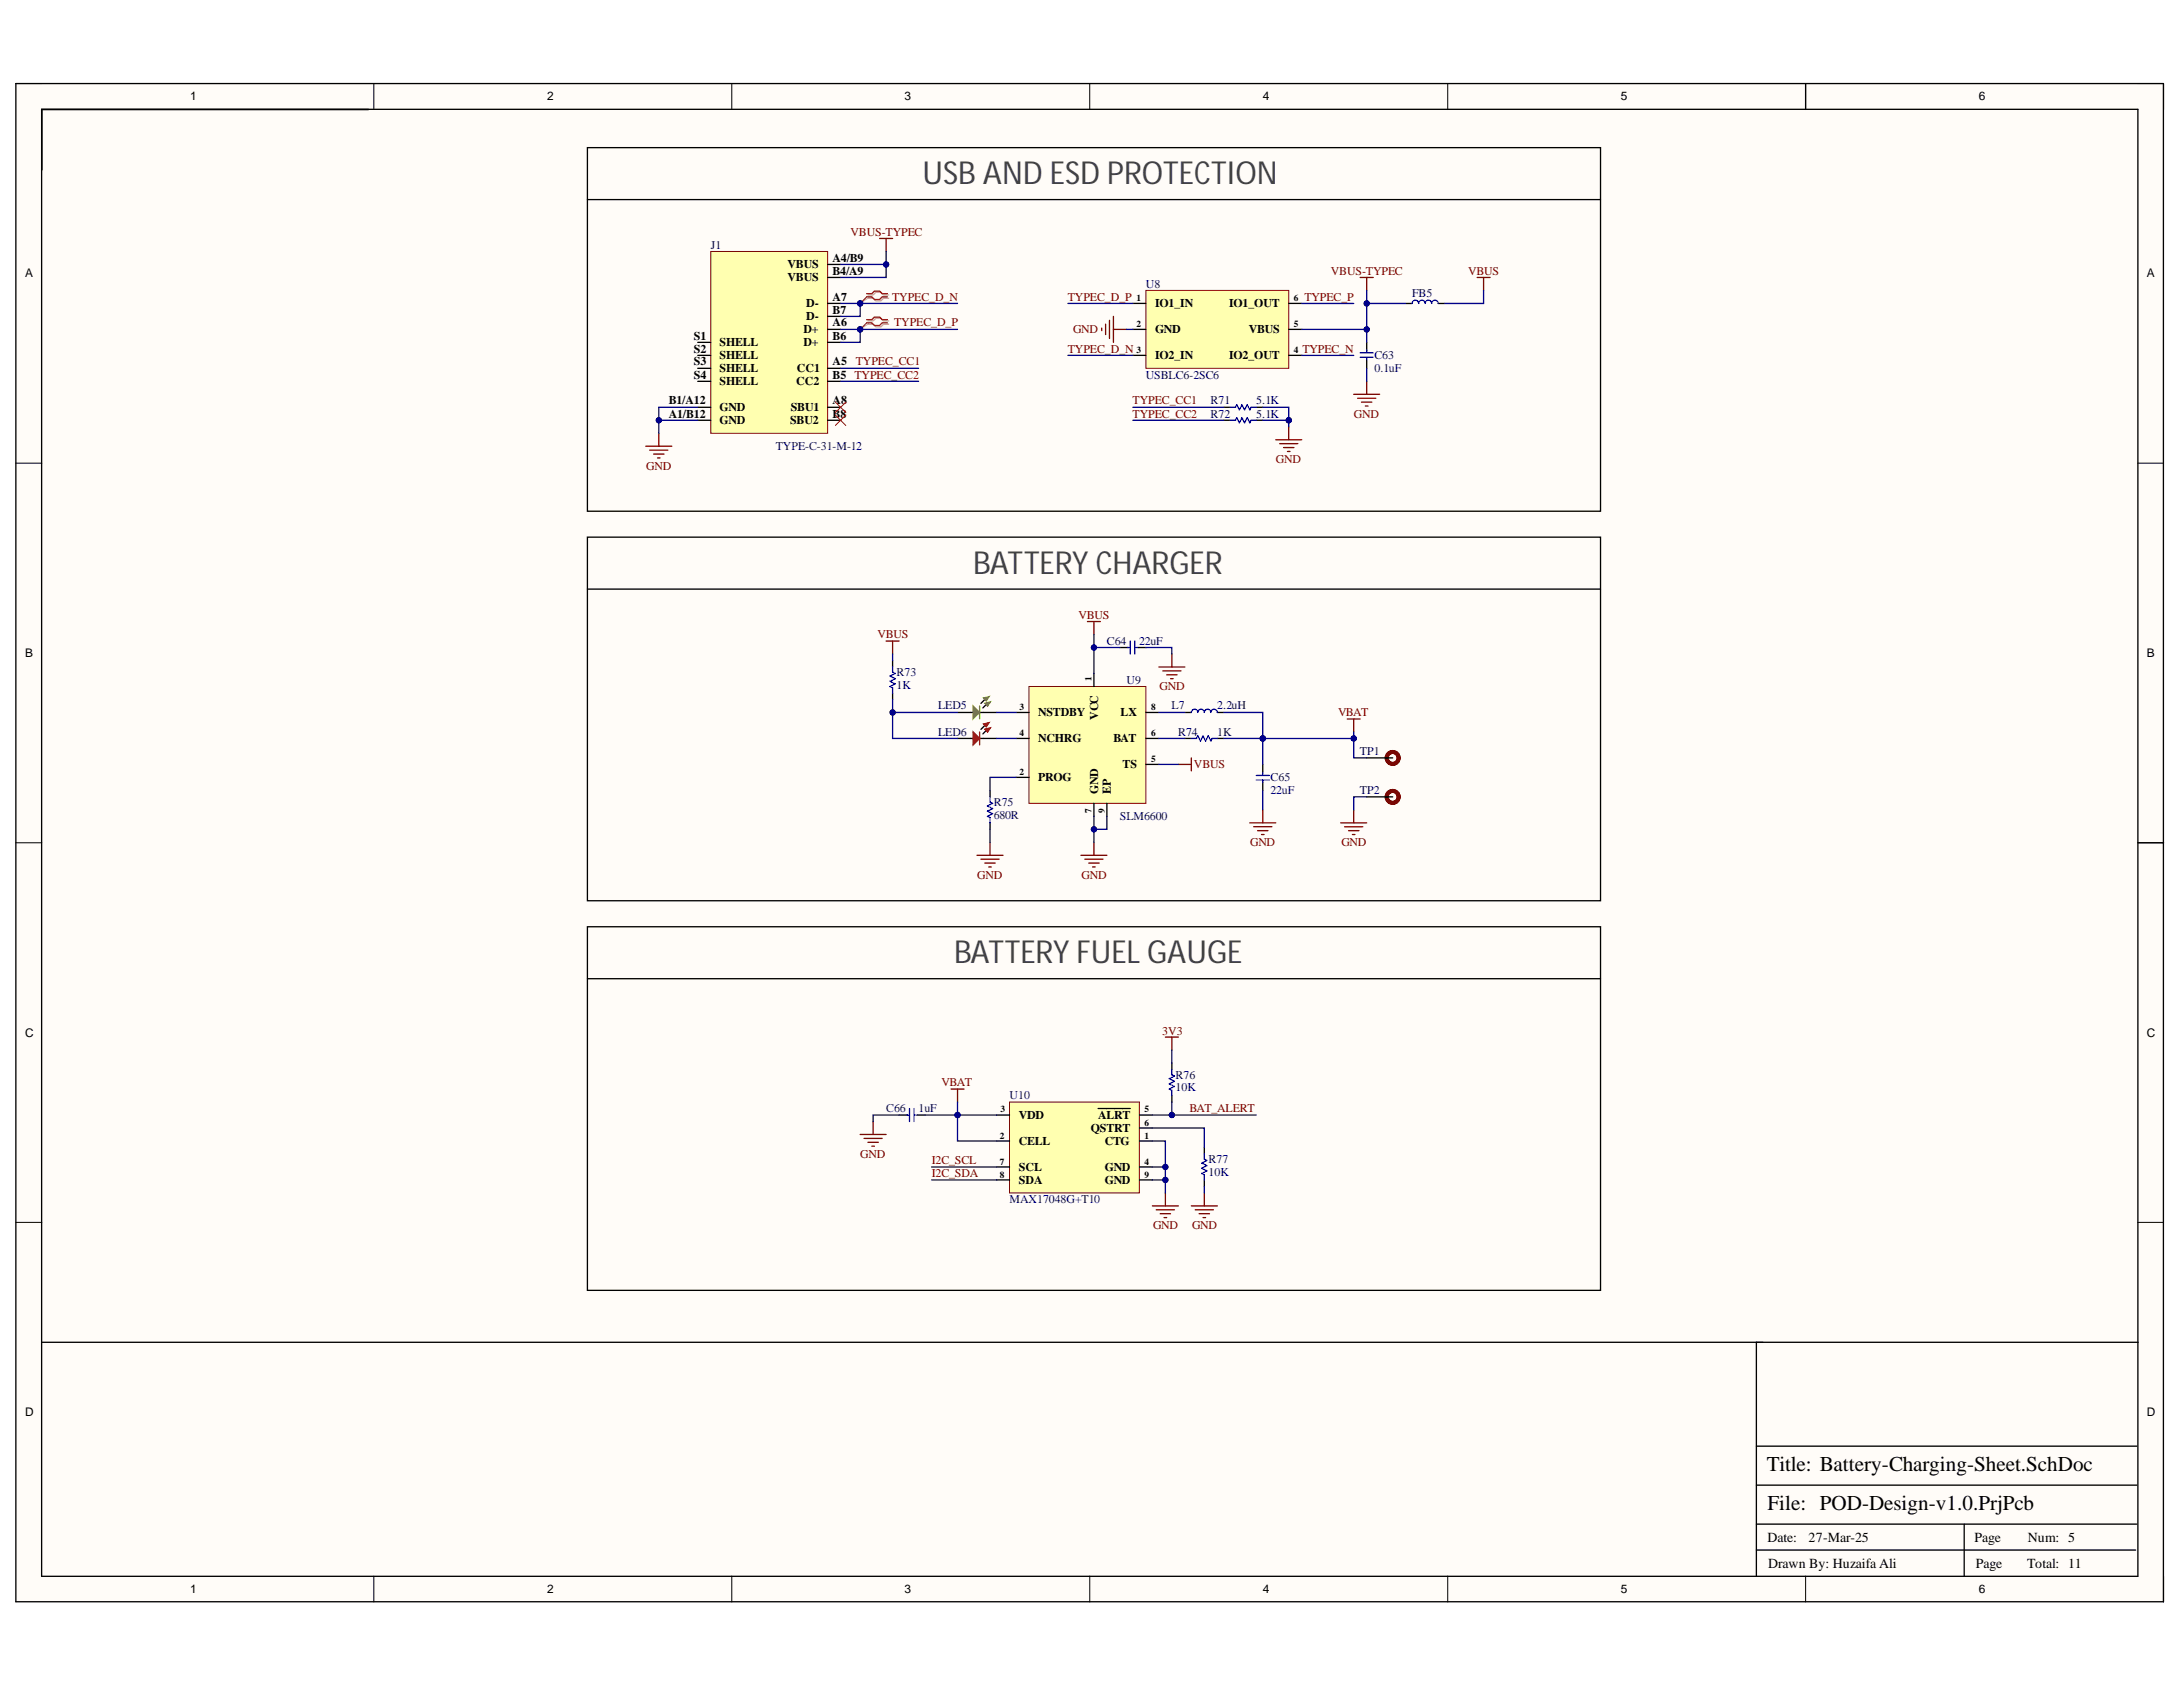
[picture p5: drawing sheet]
<svg xmlns="http://www.w3.org/2000/svg" width="279mm" height="216mm" viewBox="0 0 279 216" stroke-linecap="round" stroke-linejoin="round" font-family="sans-serif">
<defs><g id="words">
<g font-size="4.1" fill="#434343">
<text x="118.1" y="23.6">USB AND ESD PROTECTION</text>
<text x="124.6" y="73.5">BATTERY CHARGER</text>
<text x="122.1" y="123.3">BATTERY FUEL GAUGE</text>
</g>
<g font-size="2.7">
<text x="226.1" y="188.3">Title: Battery-Charging-Sheet.SchDoc</text>
<text x="226.2" y="193.3">File: POD-Design-v1.0.PrjPcb</text>
</g>
<g font-size="1.8">
<text x="226.2" y="197.3">Date:</text>
<text x="231.5" y="197.3">27-Mar-25</text>
<text x="252.7" y="197.3">Page</text>
<text x="259.5" y="197.3">Num: 5</text>
<text x="226.3" y="200.6">Drawn By: Huzaifa Ali</text>
<text x="252.9" y="200.6">Page</text>
<text x="259.5" y="200.6">Total: 11</text>
</g>
<g font-size="1.5">
<text x="24.4" y="12.8">1</text>
<text x="70" y="12.8">2</text>
<text x="115.8" y="12.8">3</text>
<text x="161.6" y="12.8">4</text>
<text x="207.5" y="12.8">5</text>
<text x="253.3" y="12.8">6</text>
<text x="3.2" y="35.5">A</text>
<text x="100.8" y="34.3">VBUS</text>
<text x="106.6" y="33.5">A4/B9</text>
<text x="106.6" y="35.2">B4/A9</text>
<text x="274.8" y="35.5">A</text>
<text x="100.8" y="36">VBUS</text>
<text x="103.2" y="39.3">D-</text>
<text x="103.2" y="41">D-</text>
<text x="106.6" y="41.8">A6</text>
<text x="106.6" y="38.5">A7</text>
<text x="106.6" y="40.2">B7</text>
<text x="147.8" y="39.3">IO1_IN</text>
<text x="157.3" y="39.3">IO1_OUT</text>
<text x="88.8" y="43.5">S1</text>
<text x="88.8" y="46.8">S3</text>
<text x="88.8" y="45.1">S2</text>
<text x="92.1" y="44.3">SHELL</text>
<text x="92.1" y="47.6">SHELL</text>
<text x="92.1" y="46">SHELL</text>
<text x="102" y="47.6">CC1</text>
<text x="102.8" y="42.6">D+</text>
<text x="102.8" y="44.3">D+</text>
<text x="106.6" y="46.8">A5</text>
<text x="106.6" y="43.5">B6</text>
<text x="147.8" y="42.6">GND</text>
<text x="147.8" y="46">IO2_IN</text>
<text x="157.3" y="46">IO2_OUT</text>
<text x="159.8" y="42.6">VBUS</text>
<text x="85.6" y="53.4">A1/B12</text>
<text x="85.6" y="51.7">B1/A12</text>
<text x="88.8" y="48.4">S4</text>
<text x="92.1" y="52.6">GND</text>
<text x="92.1" y="49.3">SHELL</text>
<text x="101.2" y="52.6">SBU1</text>
<text x="101.9" y="49.3">CC2</text>
<text x="106.6" y="51.7">A8</text>
<text x="106.6" y="48.4">B5 TYPEC_CC2</text>
<text x="106.6" y="53.4">B8</text>
<text x="92.1" y="54.3">GND</text>
<text x="101.1" y="54.3">SBU2</text>
<text x="3.2" y="84">B</text>
<text x="274.8" y="84">B</text>
<text x="132.9" y="91.6">NSTDBY</text>
<text x="132.9" y="94.9">NCHRG</text>
<text x="140.6" y="92.2" transform="rotate(-90 140.6 92.2)">VCC</text>
<text x="142.5" y="94.9">BAT</text>
<text x="143.4" y="91.6">LX</text>
<text x="132.9" y="99.9">PROG</text>
<text x="140.6" y="101.6" transform="rotate(-90 140.6 101.6)">GND</text>
<text x="142.2" y="101.6" transform="rotate(-90 142.2 101.6)">EP</text>
<text x="143.7" y="98.3">TS</text>
<text x="3.2" y="132.7">C</text>
<text x="274.8" y="132.7">C</text>
<text x="130.4" y="143.2">VDD</text>
<text x="140.6" y="143.2">ALRT</text>
<text x="130.4" y="146.5">CELL</text>
<text x="130.4" y="149.8">SCL</text>
<text x="139.6" y="144.8">QSTRT</text>
<text x="141.4" y="146.5">CTG</text>
<text x="141.4" y="149.8">GND</text>
<text x="130.4" y="151.5">SDA</text>
<text x="141.4" y="151.5">GND</text>
<text x="3.2" y="181.2">D</text>
<text x="274.8" y="181.2">D</text>
<text x="24.4" y="203.8">1</text>
<text x="70" y="203.8">2</text>
<text x="115.8" y="203.8">3</text>
<text x="161.6" y="203.8">4</text>
<text x="207.5" y="203.8">5</text>
<text x="253.3" y="203.8">6</text>
</g>
<g font-size="1.5" fill="#000080">
<text x="91" y="31.9">J1</text>
<text x="146.6" y="36.9">U8</text>
<text x="180.7" y="38">FB5</text>
<text x="175.9" y="46">C63</text>
<text x="175.9" y="47.6">0.1uF</text>
<text x="146.6" y="48.4">USBLC6-2SC6</text>
<text x="154.9" y="51.7">R71</text>
<text x="154.9" y="53.4">R72</text>
<text x="160.8" y="51.7">5.1K</text>
<text x="160.8" y="53.4">5.1K</text>
<text x="99.3" y="57.6">TYPE-C-31-M-12</text>
<text x="141.7" y="82.5">C64</text>
<text x="145.8" y="82.5">22uF</text>
<text x="114.8" y="86.5">R73</text>
<text x="114.8" y="88.2">1K</text>
<text x="144.2" y="87.5">U9</text>
<text x="120.1" y="90.8">LED5</text>
<text x="120.1" y="94.2">LED6</text>
<text x="149.9" y="90.8">L7</text>
<text x="150.8" y="94.2">R74</text>
<text x="155.8" y="90.8">2.2uH</text>
<text x="155.8" y="94.2">1K</text>
<text x="162.6" y="99.9">C65</text>
<text x="162.6" y="101.6">22uF</text>
<text x="174" y="96.6">TP1</text>
<text x="174" y="101.6">TP2</text>
<text x="127.2" y="103.1">R75</text>
<text x="127.2" y="104.8">680R</text>
<text x="143.3" y="104.9">SLM6600</text>
<text x="113.4" y="142.4">C66</text>
<text x="117.6" y="142.4">1uF</text>
<text x="129.2" y="140.7">U10</text>
<text x="150.5" y="138.1">R76</text>
<text x="150.5" y="139.7">10K</text>
<text x="154.7" y="148.8">R77</text>
<text x="129.2" y="154">MAX17048G+T10</text>
<text x="154.7" y="150.5">10K</text>
</g>
<g font-size="1.5" fill="#800000">
<text x="108.8" y="30.2">VBUS-TYPEC</text>
<text x="170.3" y="35.2">VBUS-TYPEC</text>
<text x="187.9" y="35.2">VBUS</text>
<text x="114.2" y="38.5">TYPEC_D_N</text>
<text x="114.4" y="41.8">TYPEC_D_P</text>
<text x="136.7" y="38.5">TYPEC_D_P</text>
<text x="166.9" y="38.5">TYPEC_P</text>
<text x="109.5" y="46.8">TYPEC_CC1</text>
<text x="136.7" y="45.1">TYPEC_D_N</text>
<text x="137.3" y="42.6">GND</text>
<text x="166.7" y="45.1">TYPEC_N</text>
<text x="145" y="51.7">TYPEC_CC1</text>
<text x="145" y="53.4">TYPEC_CC2</text>
<text x="173.3" y="53.4">GND</text>
<text x="163.3" y="59.3">GND</text>
<text x="82.7" y="60.1">GND</text>
<text x="112.3" y="81.7">VBUS</text>
<text x="138" y="79.2">VBUS</text>
<text x="148.4" y="88.3">GND</text>
<text x="171.3" y="91.6">VBAT</text>
<text x="152.8" y="98.3">VBUS</text>
<text x="125.1" y="112.4">GND</text>
<text x="138.4" y="112.4">GND</text>
<text x="160" y="108.3">GND</text>
<text x="171.7" y="108.3">GND</text>
<text x="148.8" y="132.4">3V3</text>
<text x="120.5" y="139">VBAT</text>
<text x="152.2" y="142.4">BAT_ALERT</text>
<text x="110.1" y="148.2">GND</text>
<text x="119.2" y="149">I2C_SCL</text>
<text x="119.2" y="150.7">I2C_SDA</text>
<text x="147.6" y="157.3">GND</text>
<text x="152.6" y="157.3">GND</text>
</g>
<g font-size="1.2">
<text x="145.5" y="38.6">1</text>
<text x="145.5" y="41.8">2</text>
<text x="165.6" y="41.8">5</text>
<text x="165.6" y="38.6">6</text>
<text x="145.5" y="45.2">3</text>
<text x="165.6" y="45.2">4</text>
<text x="139.7" y="87.2" transform="rotate(-90 139.7 87.2)">1</text>
<text x="130.5" y="90.9">3</text>
<text x="130.5" y="94.2">4</text>
<text x="147.3" y="94.2">6</text>
<text x="147.3" y="90.9">8</text>
<text x="130.5" y="99.2">2</text>
<text x="147.3" y="97.6">5</text>
<text x="139.7" y="104.1" transform="rotate(-90 139.7 104.1)">7</text>
<text x="141.4" y="104.1" transform="rotate(-90 141.4 104.1)">9</text>
<text x="128" y="142.4">3</text>
<text x="146.5" y="142.4">5</text>
<text x="128" y="145.8">2</text>
<text x="128" y="149.1">7</text>
<text x="146.5" y="145.8">1</text>
<text x="146.5" y="144.1">6</text>
<text x="146.5" y="149.1">4</text>
<text x="128" y="150.7">8</text>
<text x="146.5" y="150.7">9</text>
</g>
</g></defs>
<g fill="#fffcf8">
<path d="M2 10.7h274.9v194.3h-274.9z" fill-rule="evenodd"/>
<path d="M5.4 14h268.2v187.7h-268.2z" fill-rule="evenodd"/>
</g>
<g fill="none" stroke="#000" stroke-width=".13">
<path d="M2 10.7h3.4M47.8 10.7v3.3M93.7 10.7v3.3M139.5 10.7v3.3M185.3 10.7v3.3M231.1 10.7v3.3M273.6 10.7h3.3v3.3M2 59.3h3.4M273.6 59.3h3.3M2 107.9h3.4M273.6 107.9h3.3M2 156.4h3.4"/>
<path d="M273.6 156.4h3.3M47.8 201.7v3.3M93.7 201.7v3.3M139.5 201.7v3.3M185.3 201.7v3.3M231.1 201.7v3.3M276.9 201.7v3.3"/>
</g>
<path d="M2 10.7h274.9v194.3h-274.9zM5.3 14h268.3v187.7h-268.3zM5.3 14h41.9M231.1 10.7v3.3M273.6 107.9h3.3M273.7 171.8h-48.9v29.9M224.8 198.4h48.5M224.8 195.1h48.7M224.8 190.1h48.7M224.8 185.1h48.7M251.4 195.1v6.6" fill="none" stroke="#000" stroke-width=".17"/>
<path d="M131.7 87.9h15v14.9h-15z" fill-rule="evenodd" fill="#ffffb0"/>
<path d="M131.7 87.9h15v14.9h-15z" fill="none" stroke="#800000" stroke-width=".13"/>
<path d="M126.2 90.2l-.4 .4M130 99.5h1.7M130 91.2h1.7M130 94.5h1.7M140 86.2v1.7M146.7 91.2h1.6M146.7 94.5h1.6M146.7 97.8h1.6M140 102.8v1.7M141.7 102.8v1.7" fill="none" stroke="#000" stroke-width=".17"/>
<path d="M139.2 79.5h1.6M140 79.5v1.7M138.3 109.5h3.4M138.8 110h2.4M139.3 110.5h1.4M139.8 111h.4M140 107.8v1.7" fill="none" stroke="#800000" stroke-width=".17"/>
<path d="M126 90l.8-.2-.4 .6z" fill-rule="evenodd" fill="#0f0"/>
<path d="M126 90l.8-.2-.4 .6z" fill="none" stroke="#0f0" stroke-width=".13"/>
<path d="M126 89.5l-.5 .5" fill="none" stroke="#000" stroke-width=".17"/>
<path d="M125.9 89.3l.7-.2-.4 .6z" fill-rule="evenodd" fill="#0f0"/>
<path d="M125.9 89.3l.7-.2-.4 .6z" fill="none" stroke="#0f0" stroke-width=".13"/>
<path d="M122.6 91.2h2M125.4 91.2h2.1" fill="none" stroke="#000" stroke-width=".17"/>
<path d="M125.4 90.3v1.7" fill="none" stroke="#0f0" stroke-width=".17"/>
<path d="M124.6 90.3l.8 .9-.8 .8z" fill="#0f0"/>
<path d="M124.6 90.3l.8 .9-.8 .8z" fill="none" stroke="#0f0" stroke-width=".17"/>
<path d="M126.2 93.5l-.4 .4" fill="none" stroke="#000" stroke-width=".17"/>
<path d="M126 93.3l.8-.2-.4 .6z" fill-rule="evenodd" fill="#c00"/>
<path d="M126 93.3l.8-.2-.4 .6z" fill="none" stroke="#c00" stroke-width=".13"/>
<path d="M126 92.8l-.5 .5" fill="none" stroke="#000" stroke-width=".17"/>
<path d="M125.9 92.6l.7-.2-.4 .6z" fill-rule="evenodd" fill="#c00"/>
<path d="M125.9 92.6l.7-.2-.4 .6z" fill="none" stroke="#c00" stroke-width=".13"/>
<path d="M122.6 94.5h2M125.4 94.5h2.1" fill="none" stroke="#000" stroke-width=".17"/>
<path d="M125.4 93.7v1.6" fill="none" stroke="#c00" stroke-width=".17"/>
<path d="M124.6 93.7l.8 .8-.8 .8z" fill="#c00"/>
<path d="M124.6 93.7l.8 .8-.8 .8z" fill="none" stroke="#c00" stroke-width=".17"/>
<g fill="none" stroke="#000" stroke-width=".17">
<path d="M75.2 68.7h129.6v46.6h-129.6zM75.2 75.4h129.6M114.2 84.5v.9M114.2 88.7v.8M143.3 82.9h1.1M145.7 82.9h1M151.6 91.2h.9M151.6 94.5h.9M155.8 91.2h.8M155.8 94.5h.8M161.6 97.8v1M126.7 101.2v.8"/>
<path d="M126.7 105.3v.8M161.6 100.1v1.1"/>
</g>
<path d="M114.2 85.4v.6l.4 .2-.7 .3 .7 .4-.7 .3 .7 .3-.7 .4 .3 .1v.7M144.3 82.9h.4M144.7 82v1.7M145.2 82v1.7M145.3 82.9h.4M152.5 91.2a.41 .41 0 0 1 .4-.4 .41 .41 0 0 1 .4 .4 .41 .41 0 0 1 .4-.4 .41 .41 0 0 1 .4 .4 .41 .41 0 0 1 .5-.4 .41 .41 0 0 1 .4 .4 .42 .42 0 0 1 .4-.4 .42 .42 0 0 1 .4 .4M152.5 94.5h.6l.2-.3 .3 .6 .4-.6 .3 .6 .3-.6 .4 .6 .1-.3h.7M160.8 99.8h1.7M160.8 99.2h1.7M161.6 98.8v.4M161.6 99.8v.4M126.7 102v.6l.3 .2-.6 .3 .6 .4-.6 .3 .6 .3-.6 .4 .3 .1v.7" fill="none" stroke="#00f" stroke-width=".17"/>
<g fill="none" stroke="#800000" stroke-width=".17">
<path d="M113.4 82h1.7M114.2 82v1.7M148.3 85.4h3.3M148.8 85.9h2.3M149.3 86.4h1.4M149.8 86.9h.3M150 83.7v1.7M172.4 92h1.7M173.3 92v1.7M125 109.5h3.4M125.5 110h2.4M126 110.5h1.4"/>
<path d="M126.5 111h.4M126.7 107.8v1.7M160 105.3h3.3M160.5 105.8h2.3M161 106.3h1.3M161.5 106.8h.3M161.6 103.6v1.7M171.6 105.3h3.3M172.1 105.8h2.3M172.6 106.3h1.3M173.1 106.8h.3M173.3 103.7v1.6"/>
</g>
<path d="M129.2 141h16.6v11.7h-16.6z" fill-rule="evenodd" fill="#ffffb0"/>
<path d="M129.2 141h16.6v11.7h-16.6z" fill="none" stroke="#800000" stroke-width=".13"/>
<g fill="none" stroke="#000" stroke-width=".17">
<path d="M75.2 18.9h129.6v46.5h-129.6zM75.2 25.5h129.6M174.9 97h3.4M75.2 118.6h129.6v46.5h-129.6zM174.9 102h3.4M75.2 125.3h129.6M150 136.1v.8M115.1 142.7h1.1M117.4 142.7h1M127.5 146h1.7M127.5 142.7h1.7M127.5 149.3h1.7"/>
<path d="M127.5 151h1.7M140.6 141.9h4.1M145.8 146h1.7M145.8 142.7h1.7M145.8 144.4h1.7M145.8 149.3h1.7M145.8 151h1.7M150 140.2v.8M154.1 146.9v.8M154.1 151v.8M5.4 171.8h220.2"/>
</g>
<g fill="none" stroke="#800000" stroke-width=".17">
<path d="M150.8 97.8h1.7M152.5 97v1.7M121.7 139.4h1.7M122.6 139.4v1.6M149.2 132.7h1.6M150 132.7v1.7M110.1 145.2h3.3M110.6 145.7h2.3M111.1 146.2h1.3M111.6 146.7h.3M111.7 143.5v1.7M147.5 154.3h3.3"/>
<path d="M148 154.8h2.3M148.5 155.3h1.3M149 155.8h.3M149.2 152.7v1.6M152.5 154.3h3.3M153 154.8h2.3M153.5 155.3h1.3M154 155.8h.3M154.1 152.7v1.6"/>
</g>
<path d="M150 136.9v.6l.3 .2-.6 .3 .6 .4-.6 .3 .6 .3-.6 .4 .3 .1v.7M116.1 142.7h.3M116.4 141.9v1.6M117 141.9v1.6M117.1 142.7h.3M154.1 147.7v.6l.4 .2-.7 .3 .7 .4-.7 .3 .7 .3-.7 .4 .3 .1v.7" fill="none" stroke="#00f" stroke-width=".17"/>
<g fill="none" stroke="#5b0f00" stroke-width=".51">
<circle cx="178.2" cy="97" r=".77"/>
<circle cx="178.2" cy="97" r=".76"/>
<circle cx="178.2" cy="102" r=".77"/>
<circle cx="178.2" cy="102" r=".76"/>
</g>
<path d="M91 32.2h14.9v23.3h-14.9z" fill-rule="evenodd" fill="#ffffb0"/>
<path d="M91 32.2h14.9v23.3h-14.9z" fill="none" stroke="#800000" stroke-width=".13"/>
<g fill="none" stroke="#000" stroke-width=".17">
<path d="M105.9 33.8h1.7M105.9 38.8h1.7M105.9 35.5h1.7M89.3 53.8h1.7M89.3 47.1h1.7M89.3 52.1h1.7M89.3 48.8h1.7M89.3 43.8h1.7M89.3 45.5h1.7M105.9 53.8h1.7M105.9 47.1h1.7M105.9 42.2h1.7"/>
<path d="M105.9 52.1h1.7M105.9 48.8h1.7M105.9 43.8h1.7M105.9 40.5h1.7M156.6 53.8h.9M156.6 52.1h.9M160.8 53.8h.8M160.8 52.1h.8"/>
</g>
<path d="M157.5 52.1h.6l.2-.3 .3 .7 .4-.7 .3 .7 .3-.7 .4 .7 .1-.4h.7M157.5 53.8h.6l.2-.3 .3 .6 .4-.6 .3 .6 .3-.6 .4 .6 .1-.3h.7" fill="none" stroke="#00f" stroke-width=".17"/>
<path d="M163.3 56.3h3.3M163.8 56.8h2.3M164.3 57.3h1.3M164.8 57.8h.3M164.9 54.6v1.7" fill="none" stroke="#800000" stroke-width=".17"/>
<path d="M146.7 37.2h18.2v9.9h-18.2z" fill-rule="evenodd" fill="#ffffb0"/>
<path d="M146.7 37.2h18.2v9.9h-18.2z" fill="none" stroke="#800000" stroke-width=".13"/>
<path d="M145 38.8h1.7M164.9 38.8h1.7M145 42.2h1.7M145 45.5h1.7M164.9 42.2h1.7M164.9 45.5h1.7M174.9 43.8v1.1M174.9 46.1v1" fill="none" stroke="#000" stroke-width=".17"/>
<path d="M174.1 45.1h1.7M174.1 45.7h1.7M174.9 44.8v.3M174.9 45.8v.3" fill="none" stroke="#00f" stroke-width=".17"/>
<g fill="none" stroke="#800000" stroke-width=".17">
<path d="M112.6 30.5h1.6M113.4 30.5v1.7M174.1 35.5h1.7M174.9 35.5v1.7M141 42v.3M141.5 41.5v1.3M142 41v2.3M142.5 40.5v3.3M142.5 42.2h1.7M173.3 50.5h3.3M173.8 51h2.3M174.3 51.5h1.3"/>
<path d="M174.8 52h.3M174.9 48.8v1.7"/>
</g>
<path d="M111.1 37.7h.6l.4-.3h.6l.4 .3h.6M111.1 38.2h.6l.4 .3h.6l.4-.3h.6" fill="none" stroke="#d0a19e" stroke-width=".17"/>
<path d="M111.1 38.2l-1 .6" fill="none" stroke="#d0a19e" stroke-width=".13"/>
<path d="M110.9 37.6h.7l.3-.3h.7l.3 .3h.7M110.9 38h.7l.3 .3h.7l.3-.3h.7" fill="none" stroke="#f00" stroke-width=".17"/>
<path d="M110.9 38l-.8 .8" fill="none" stroke="#f00" stroke-width=".13"/>
<circle cx="110.1" cy="38.8" r=".33" fill="#000080"/>
<circle cx="110.1" cy="38.8" r=".33" fill="none" stroke="#000080" stroke-width=".13"/>
<path d="M111.1 41.1h.6l.4-.4h.6l.4 .4h.6M111.1 41.5h.6l.4 .3h.6l.4-.3h.6" fill="none" stroke="#d0a19e" stroke-width=".17"/>
<path d="M111.1 41.5l-1 .7" fill="none" stroke="#d0a19e" stroke-width=".13"/>
<path d="M110.9 40.9h.7l.3-.3h.7l.3 .3h.7M110.9 41.3h.7l.3 .4h.7l.3-.4h.7" fill="none" stroke="#f00" stroke-width=".17"/>
<path d="M110.9 41.3l-.8 .9" fill="none" stroke="#f00" stroke-width=".13"/>
<circle cx="110.1" cy="42.2" r=".33" fill="#000080"/>
<circle cx="110.1" cy="42.2" r=".33" fill="none" stroke="#000080" stroke-width=".13"/>
<path d="M106.9 51.5l1.4 1.3M106.9 53.1l1.4 1.4M108.3 51.5l-1.4 1.3M108.3 53.1l-1.4 1.4" fill="none" stroke="#f00" stroke-width=".13"/>
<path d="M189.1 35.5h1.6M189.9 35.5v1.7M82.7 57.1h3.3M83.2 57.6h2.3M83.7 58.1h1.3M84.2 58.6h.3M84.3 55.5v1.6" fill="none" stroke="#800000" stroke-width=".17"/>
<path d="M179.9 38.8h.8M184.1 38.8h.8" fill="none" stroke="#000" stroke-width=".17"/>
<path d="M180.7 38.8a.42 .42 0 0 1 .5-.4 .42 .42 0 0 1 .4 .4 .42 .42 0 0 1 .4-.4 .42 .42 0 0 1 .4 .4 .41 .41 0 0 1 .4-.4 .41 .41 0 0 1 .4 .4 .42 .42 0 0 1 .4-.4 .42 .42 0 0 1 .5 .4" fill="none" stroke="#00f" stroke-width=".17"/>
<path d="M141.7 104.5v1.6h-1.7" fill="none" stroke="#000080" stroke-width=".17"/>
<circle cx="140" cy="106.1" r=".33" fill="#000080"/>
<circle cx="140" cy="106.1" r=".33" fill="none" stroke="#000080" stroke-width=".13"/>
<path d="M114.2 91.2h8.4M114.2 83.7v.8M127.5 91.2h2.5M127.5 94.5h2.5M130 99.5h-3.3v1.7M148.3 97.8h2.5M126.7 106.1v1.7" fill="none" stroke="#000080" stroke-width=".17"/>
<circle cx="114.2" cy="91.2" r=".33" fill="#000080"/>
<circle cx="114.2" cy="91.2" r=".33" fill="none" stroke="#000080" stroke-width=".13"/>
<path d="M140 82.9h3.3M146.7 82.9h3.3v.8M148.3 91.2h3.3" fill="none" stroke="#000080" stroke-width=".17"/>
<circle cx="140" cy="82.9" r=".33" fill="#000080"/>
<circle cx="140" cy="82.9" r=".33" fill="none" stroke="#000080" stroke-width=".13"/>
<path d="M161.6 94.5v3.3" fill="none" stroke="#000080" stroke-width=".17"/>
<circle cx="161.6" cy="94.5" r=".33" fill="#000080"/>
<circle cx="161.6" cy="94.5" r=".33" fill="none" stroke="#000080" stroke-width=".13"/>
<path d="M148.3 94.5h3.3M156.6 94.5h5M161.6 101.2v2.4" fill="none" stroke="#000080" stroke-width=".17"/>
<circle cx="161.6" cy="94.5" r=".33" fill="#000080"/>
<circle cx="161.6" cy="94.5" r=".33" fill="none" stroke="#000080" stroke-width=".13"/>
<path d="M119.2 149.3h8.3M119.2 151h8.3M147.5 144.4h6.6v2.5M147.5 146h1.7v3.3M154.1 151.8v.9" fill="none" stroke="#000080" stroke-width=".17"/>
<circle cx="149.2" cy="149.3" r=".33" fill="#000080"/>
<circle cx="149.2" cy="149.3" r=".33" fill="none" stroke="#000080" stroke-width=".13"/>
<path d="M122.6 142.7v3.3h4.9" fill="none" stroke="#000080" stroke-width=".17"/>
<circle cx="122.6" cy="142.7" r=".33" fill="#000080"/>
<circle cx="122.6" cy="142.7" r=".33" fill="none" stroke="#000080" stroke-width=".13"/>
<path d="M122.6 141v1.7h4.9" fill="none" stroke="#000080" stroke-width=".17"/>
<circle cx="122.6" cy="142.7" r=".33" fill="#000080"/>
<circle cx="122.6" cy="142.7" r=".33" fill="none" stroke="#000080" stroke-width=".13"/>
<path d="M147.5 149.3h1.7v1.7h-1.7" fill="none" stroke="#000080" stroke-width=".17"/>
<circle cx="149.2" cy="151" r=".33" fill="#000080"/>
<circle cx="149.2" cy="151" r=".33" fill="none" stroke="#000080" stroke-width=".13"/>
<circle cx="149.2" cy="149.3" r=".33" fill="#000080"/>
<circle cx="149.2" cy="149.3" r=".33" fill="none" stroke="#000080" stroke-width=".13"/>
<path d="M149.2 151v1.7" fill="none" stroke="#000080" stroke-width=".17"/>
<circle cx="149.2" cy="151" r=".33" fill="#000080"/>
<circle cx="149.2" cy="151" r=".33" fill="none" stroke="#000080" stroke-width=".13"/>
<path d="M147.5 142.7h13.3" fill="none" stroke="#000080" stroke-width=".17"/>
<circle cx="150" cy="142.7" r=".33" fill="#000080"/>
<circle cx="150" cy="142.7" r=".33" fill="none" stroke="#000080" stroke-width=".13"/>
<path d="M150 134.4v1.7M150 141v1.7" fill="none" stroke="#000080" stroke-width=".17"/>
<circle cx="150" cy="142.7" r=".33" fill="#000080"/>
<circle cx="150" cy="142.7" r=".33" fill="none" stroke="#000080" stroke-width=".13"/>
<path d="M118.4 142.7h4.2" fill="none" stroke="#000080" stroke-width=".17"/>
<circle cx="122.6" cy="142.7" r=".33" fill="#000080"/>
<circle cx="122.6" cy="142.7" r=".33" fill="none" stroke="#000080" stroke-width=".13"/>
<path d="M114.2 89.5v5h8.4M115.1 142.7h-3.4v.8" fill="none" stroke="#000080" stroke-width=".17"/>
<circle cx="114.2" cy="91.2" r=".33" fill="#000080"/>
<circle cx="114.2" cy="91.2" r=".33" fill="none" stroke="#000080" stroke-width=".13"/>
<path d="M173.3 93.7v.8h-11.7" fill="none" stroke="#000080" stroke-width=".17"/>
<circle cx="161.6" cy="94.5" r=".33" fill="#000080"/>
<circle cx="161.6" cy="94.5" r=".33" fill="none" stroke="#000080" stroke-width=".13"/>
<circle cx="173.3" cy="94.5" r=".33" fill="#000080"/>
<circle cx="173.3" cy="94.5" r=".33" fill="none" stroke="#000080" stroke-width=".13"/>
<path d="M140 104.5v3.3" fill="none" stroke="#000080" stroke-width=".17"/>
<circle cx="140" cy="106.1" r=".33" fill="#000080"/>
<circle cx="140" cy="106.1" r=".33" fill="none" stroke="#000080" stroke-width=".13"/>
<path d="M140 81.2v5" fill="none" stroke="#000080" stroke-width=".17"/>
<circle cx="140" cy="82.9" r=".33" fill="#000080"/>
<circle cx="140" cy="82.9" r=".33" fill="none" stroke="#000080" stroke-width=".13"/>
<path d="M156.6 91.2h5v3.3" fill="none" stroke="#000080" stroke-width=".17"/>
<circle cx="161.6" cy="94.5" r=".33" fill="#000080"/>
<circle cx="161.6" cy="94.5" r=".33" fill="none" stroke="#000080" stroke-width=".13"/>
<path d="M173.3 94.5v2.5h1.6M174.9 102h-1.6v1.7" fill="none" stroke="#000080" stroke-width=".17"/>
<circle cx="173.3" cy="94.5" r=".33" fill="#000080"/>
<circle cx="173.3" cy="94.5" r=".33" fill="none" stroke="#000080" stroke-width=".13"/>
<path d="M161.6 53.8h3.3" fill="none" stroke="#000080" stroke-width=".17"/>
<circle cx="164.9" cy="53.8" r=".33" fill="#000080"/>
<circle cx="164.9" cy="53.8" r=".33" fill="none" stroke="#000080" stroke-width=".13"/>
<path d="M174.9 42.2v1.6" fill="none" stroke="#000080" stroke-width=".17"/>
<circle cx="174.9" cy="42.2" r=".33" fill="#000080"/>
<circle cx="174.9" cy="42.2" r=".33" fill="none" stroke="#000080" stroke-width=".13"/>
<path d="M136.7 38.8h8.3M174.9 37.2v5h-8.3M136.7 45.5h8.3M174.9 47.1v1.7" fill="none" stroke="#000080" stroke-width=".17"/>
<circle cx="174.9" cy="42.2" r=".33" fill="#000080"/>
<circle cx="174.9" cy="42.2" r=".33" fill="none" stroke="#000080" stroke-width=".13"/>
<circle cx="174.9" cy="38.8" r=".33" fill="#000080"/>
<circle cx="174.9" cy="38.8" r=".33" fill="none" stroke="#000080" stroke-width=".13"/>
<path d="M166.6 38.8h6.7M144.2 42.2h.8M161.6 52.1h3.3v1.7M166.6 45.5h6.7" fill="none" stroke="#000080" stroke-width=".17"/>
<circle cx="164.9" cy="53.8" r=".33" fill="#000080"/>
<circle cx="164.9" cy="53.8" r=".33" fill="none" stroke="#000080" stroke-width=".13"/>
<path d="M164.9 53.8v.8" fill="none" stroke="#000080" stroke-width=".17"/>
<circle cx="164.9" cy="53.8" r=".33" fill="#000080"/>
<circle cx="164.9" cy="53.8" r=".33" fill="none" stroke="#000080" stroke-width=".13"/>
<path d="M113.4 32.2v3.3h-5.8M145 52.1h11.6M145 53.8h11.6" fill="none" stroke="#000080" stroke-width=".17"/>
<circle cx="113.4" cy="33.8" r=".33" fill="#000080"/>
<circle cx="113.4" cy="33.8" r=".33" fill="none" stroke="#000080" stroke-width=".13"/>
<path d="M107.6 33.8h5.8" fill="none" stroke="#000080" stroke-width=".17"/>
<circle cx="113.4" cy="33.8" r=".33" fill="#000080"/>
<circle cx="113.4" cy="33.8" r=".33" fill="none" stroke="#000080" stroke-width=".13"/>
<path d="M110.1 38.8v1.7h-2.5" fill="none" stroke="#000080" stroke-width=".17"/>
<circle cx="110.1" cy="38.8" r=".33" fill="#000080"/>
<circle cx="110.1" cy="38.8" r=".33" fill="none" stroke="#000080" stroke-width=".13"/>
<path d="M110.1 42.2v1.6h-2.5" fill="none" stroke="#000080" stroke-width=".17"/>
<circle cx="110.1" cy="42.2" r=".33" fill="#000080"/>
<circle cx="110.1" cy="42.2" r=".33" fill="none" stroke="#000080" stroke-width=".13"/>
<path d="M107.6 42.2h15" fill="none" stroke="#000080" stroke-width=".17"/>
<circle cx="110.1" cy="42.2" r=".33" fill="#000080"/>
<circle cx="110.1" cy="42.2" r=".33" fill="none" stroke="#000080" stroke-width=".13"/>
<path d="M107.6 38.8h15" fill="none" stroke="#000080" stroke-width=".17"/>
<circle cx="110.1" cy="38.8" r=".33" fill="#000080"/>
<circle cx="110.1" cy="38.8" r=".33" fill="none" stroke="#000080" stroke-width=".13"/>
<path d="M89.3 52.1h-5v3.4M107.6 47.1h10M107.6 48.8h10" fill="none" stroke="#000080" stroke-width=".17"/>
<circle cx="84.3" cy="53.8" r=".33" fill="#000080"/>
<circle cx="84.3" cy="53.8" r=".33" fill="none" stroke="#000080" stroke-width=".13"/>
<path d="M84.3 53.8h5" fill="none" stroke="#000080" stroke-width=".17"/>
<circle cx="84.3" cy="53.8" r=".33" fill="#000080"/>
<circle cx="84.3" cy="53.8" r=".33" fill="none" stroke="#000080" stroke-width=".13"/>
<path d="M174.9 38.8h5" fill="none" stroke="#000080" stroke-width=".17"/>
<circle cx="174.9" cy="38.8" r=".33" fill="#000080"/>
<circle cx="174.9" cy="38.8" r=".33" fill="none" stroke="#000080" stroke-width=".13"/>
<path d="M189.9 37.2v1.6h-5" fill="none" stroke="#000080" stroke-width=".17"/>
<use href="#words"/>
</svg>
